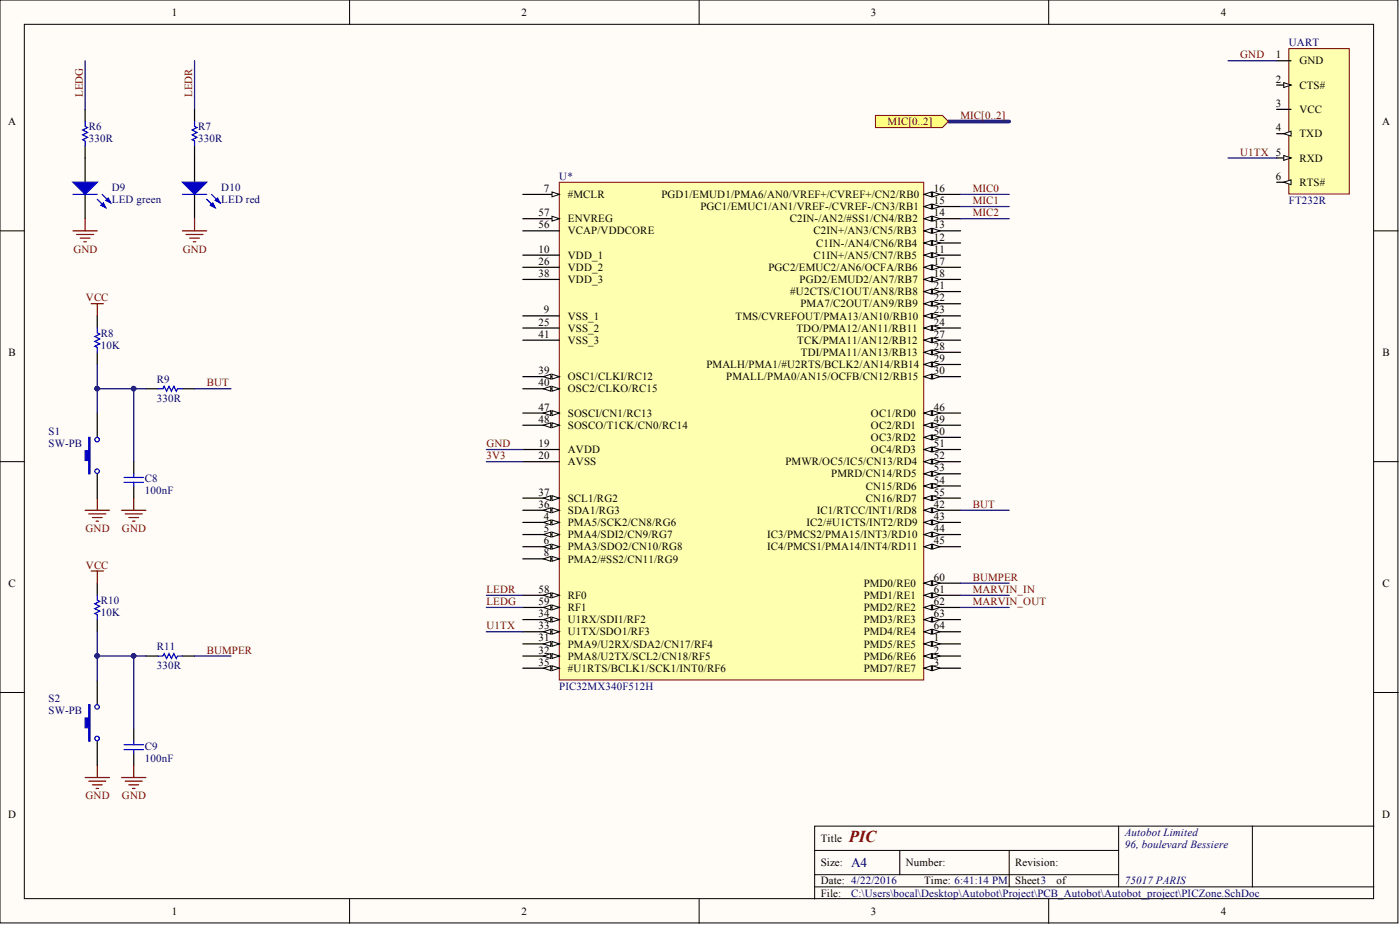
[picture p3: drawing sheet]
<svg xmlns="http://www.w3.org/2000/svg" width="292mm" height="193mm" viewBox="0 0 292 193" stroke-linecap="round" stroke-linejoin="round" font-family="sans-serif">
<defs><g id="words">
<text font-size="3.5" fill="#800000" x="177.1" y="175.6">PIC</text>
<text font-size="2.8" fill="#000080" x="177.6" y="180.9">A4</text>
<g font-size="2.3">
<text x="35.9" y="3.3">1</text>
<text x="108.8" y="3.3">2</text>
<text x="181.7" y="3.3">3</text>
<text x="254.7" y="3.3">4</text>
<text x="266.2" y="12.2">1</text>
<text x="266.2" y="17.2">2</text>
<text x="271.1" y="13.4">GND</text>
<text x="266.2" y="22.3">3</text>
<text x="271.1" y="18.5">CTS#</text>
<text x="271.1" y="23.6">VCC</text>
<text x="1.7" y="26.1">A</text>
<text x="266.2" y="27.4">4</text>
<text x="271.1" y="28.6">TXD</text>
<text x="288.4" y="26.1">A</text>
<text x="271.1" y="33.7">RXD</text>
<text x="113.5" y="40">7</text>
<text x="118.5" y="41.3">#MCLR</text>
<text x="138" y="41.3">PGD1/EMUD1/PMA6/AN0/VREF+/CVREF+/CN2/RB0</text>
<text x="194.8" y="40">16</text>
<text x="266.2" y="37.5">6</text>
<text x="271.1" y="38.8">RTS#</text>
<text x="112.4" y="45.1">57</text>
<text x="112.4" y="47.7">56</text>
<text x="118.5" y="46.4">ENVREG</text>
<text x="146.1" y="43.8">PGC1/EMUC1/AN1/VREF-/CVREF-/CN3/RB1</text>
<text x="164.8" y="46.4">C2IN-/AN2/#SS1/CN4/RB2</text>
<text x="194.8" y="42.6">15</text>
<text x="194.8" y="45.1">14</text>
<text x="194.8" y="47.7">13</text>
<text x="112.4" y="52.7">10</text>
<text x="118.5" y="48.9">VCAP/VDDCORE</text>
<text x="118.5" y="54">VDD_1</text>
<text x="169.7" y="48.9">C2IN+/AN3/CN5/RB3</text>
<text x="169.7" y="54">C1IN+/AN5/CN7/RB5</text>
<text x="170.3" y="51.5">C1IN-/AN4/CN6/RB4</text>
<text x="194.8" y="50.2">12</text>
<text x="194.8" y="52.7">11</text>
<text x="112.4" y="55.3">26</text>
<text x="112.4" y="57.8">38</text>
<text x="118.5" y="56.5">VDD_2</text>
<text x="118.5" y="59.1">VDD_3</text>
<text x="160.3" y="56.5">PGC2/EMUC2/AN6/OCFA/RB6</text>
<text x="166.8" y="59.1">PGD2/EMUD2/AN7/RB7</text>
<text x="194.8" y="55.3">17</text>
<text x="194.8" y="57.8">18</text>
<text x="113.5" y="65.4">9</text>
<text x="164.9" y="61.6">#U2CTS/C1OUT/AN8/RB8</text>
<text x="167" y="64.1">PMA7/C2OUT/AN9/RB9</text>
<text x="194.8" y="60.3">21</text>
<text x="194.8" y="62.9">22</text>
<text x="194.8" y="65.4">23</text>
<text x="112.4" y="67.9">25</text>
<text x="112.4" y="70.5">41</text>
<text x="118.5" y="66.7">VSS_1</text>
<text x="118.5" y="69.2">VSS_2</text>
<text x="118.5" y="71.7">VSS_3</text>
<text x="153.5" y="66.7">TMS/CVREFOUT/PMA13/AN10/RB10</text>
<text x="166.2" y="69.2">TDO/PMA12/AN11/RB11</text>
<text x="166.3" y="71.7">TCK/PMA11/AN12/RB12</text>
<text x="194.8" y="67.9">24</text>
<text x="194.8" y="70.5">27</text>
<text x="1.8" y="74.3">B</text>
<text x="147.4" y="76.8">PMALH/PMA1/#U2RTS/BCLK2/AN14/RB14</text>
<text x="167.1" y="74.3">TDI/PMA11/AN13/RB13</text>
<text x="194.8" y="73">28</text>
<text x="194.8" y="75.5">29</text>
<text x="288.4" y="74.3">B</text>
<text x="112.4" y="78.1">39</text>
<text x="112.4" y="80.6">40</text>
<text x="118.5" y="79.3">OSC1/CLKI/RC12</text>
<text x="118.5" y="81.9">OSC2/CLKO/RC15</text>
<text x="151.5" y="79.3">PMALL/PMA0/AN15/OCFB/CN12/RB15</text>
<text x="194.8" y="78.1">30</text>
<text x="112.4" y="85.7">47</text>
<text x="112.4" y="88.2">48</text>
<text x="118.5" y="86.9">SOSCI/CN1/RC13</text>
<text x="118.5" y="89.5">SOSCO/T1CK/CN0/RC14</text>
<text x="181.7" y="86.9">OC1/RD0</text>
<text x="181.7" y="89.5">OC2/RD1</text>
<text x="194.8" y="85.7">46</text>
<text x="194.8" y="88.2">49</text>
<text x="112.4" y="93.3">19</text>
<text x="112.4" y="95.8">20</text>
<text x="118.5" y="94.5">AVDD</text>
<text x="181.7" y="92">OC3/RD2</text>
<text x="181.7" y="94.5">OC4/RD3</text>
<text x="194.8" y="90.7">50</text>
<text x="194.8" y="93.3">51</text>
<text x="194.8" y="95.8">52</text>
<text x="118.5" y="97.1">AVSS</text>
<text x="163.9" y="97.1">PMWR/OC5/IC5/CN13/RD4</text>
<text x="173.4" y="99.6">PMRD/CN14/RD5</text>
<text x="194.8" y="98.3">53</text>
<text x="194.8" y="100.9">54</text>
<text x="112.4" y="103.4">37</text>
<text x="112.4" y="105.9">36</text>
<text x="118.5" y="104.7">SCL1/RG2</text>
<text x="118.5" y="107.2">SDA1/RG3</text>
<text x="170.4" y="107.2">IC1/RTCC/INT1/RD8</text>
<text x="180.6" y="102.1">CN15/RD6</text>
<text x="180.6" y="104.7">CN16/RD7</text>
<text x="194.8" y="103.4">55</text>
<text x="194.8" y="105.9">42</text>
<text x="113.5" y="108.5">4</text>
<text x="113.5" y="111">5</text>
<text x="113.5" y="113.5">6</text>
<text x="118.5" y="109.7">PMA5/SCK2/CN8/RG6</text>
<text x="118.5" y="112.3">PMA4/SDI2/CN9/RG7</text>
<text x="160.1" y="112.3">IC3/PMCS2/PMA15/INT3/RD10</text>
<text x="168.3" y="109.7">IC2/#U1CTS/INT2/RD9</text>
<text x="194.8" y="108.5">43</text>
<text x="194.8" y="111">44</text>
<text x="194.8" y="113.5">45</text>
<text x="113.5" y="116.1">8</text>
<text x="118.5" y="114.8">PMA3/SDO2/CN10/RG8</text>
<text x="118.5" y="117.3">PMA2/#SS2/CN11/RG9</text>
<text x="160.1" y="114.8">IC4/PMCS1/PMA14/INT4/RD11</text>
<text x="1.8" y="122.4">C</text>
<text x="112.4" y="123.7">58</text>
<text x="118.5" y="124.9">RF0</text>
<text x="180.2" y="122.4">PMD0/RE0</text>
<text x="180.2" y="124.9">PMD1/RE1</text>
<text x="194.8" y="121.1">60</text>
<text x="194.8" y="123.7">61</text>
<text x="288.4" y="122.4">C</text>
<text x="112.4" y="126.2">59</text>
<text x="112.4" y="128.8">34</text>
<text x="112.4" y="131.3">33</text>
<text x="118.5" y="127.5">RF1</text>
<text x="118.5" y="130">U1RX/SDI1/RF2</text>
<text x="180.2" y="127.5">PMD2/RE2</text>
<text x="180.2" y="130">PMD3/RE3</text>
<text x="194.8" y="126.2">62</text>
<text x="194.8" y="128.8">63</text>
<text x="194.8" y="131.3">64</text>
<text x="112.4" y="133.8">31</text>
<text x="112.4" y="136.4">32</text>
<text x="118.5" y="132.6">U1TX/SDO1/RF3</text>
<text x="118.5" y="135.1">PMA9/U2RX/SDA2/CN17/RF4</text>
<text x="118.5" y="137.6">PMA8/U2TX/SCL2/CN18/RF5</text>
<text x="180.2" y="132.6">PMD4/RE4</text>
<text x="180.2" y="135.1">PMD5/RE5</text>
<text x="180.2" y="137.6">PMD6/RE6</text>
<text x="194.8" y="133.8">1</text>
<text x="194.8" y="136.4">2</text>
<text x="112.4" y="138.9">35</text>
<text x="118.5" y="140.2">#U1RTS/BCLK1/SCK1/INT0/RF6</text>
<text x="180.2" y="140.2">PMD7/RE7</text>
<text x="194.8" y="138.9">3</text>
<text x="1.7" y="170.6">D</text>
<text x="288.4" y="170.6">D</text>
<text x="171.2" y="175.6">Title</text>
<text x="171.2" y="180.7">Size:</text>
<text x="171.2" y="184.5">Date: 4/22/2016</text>
<text x="189" y="180.7">Number:</text>
<text x="192.8" y="184.5">Time: 6:41:14 PM</text>
<text x="211.8" y="180.7">Revision:</text>
<text x="211.8" y="184.5">Sheet3</text>
<text x="220.5" y="184.5">of</text>
<text x="35.9" y="190.8">1</text>
<text x="108.8" y="190.8">2</text>
<text x="171.2" y="187">File:</text>
<text x="181.7" y="190.8">3</text>
<text x="254.7" y="190.8">4</text>
</g>
<g font-size="2.3" fill="#000080">
<text x="268.9" y="9.6">UART</text>
<text x="18.5" y="27.1">R6</text>
<text x="18.5" y="29.7">330R</text>
<text x="41.4" y="27.1">R7</text>
<text x="41.4" y="29.7">330R</text>
<text x="23.3" y="39.8">D9</text>
<text x="46.2" y="39.8">D10</text>
<text x="116.7" y="37.5">U*</text>
<text x="23.3" y="42.3">LED green</text>
<text x="46.2" y="42.3">LED red</text>
<text x="268.9" y="42.6">FT232R</text>
<text x="21.1" y="70.2">R8</text>
<text x="21.1" y="72.7">10K</text>
<text x="32.7" y="79.8">R9</text>
<text x="32.7" y="83.9">330R</text>
<text x="10.1" y="90.7">S1</text>
<text x="10.1" y="93.3">SW-PB</text>
<text x="30.2" y="100.6">C8</text>
<text x="30.2" y="103.2">100nF</text>
<text x="21.1" y="126">R10</text>
<text x="21.1" y="128.5">10K</text>
<text x="32.7" y="135.6">R11</text>
<text x="32.7" y="139.6">330R</text>
<text x="116.7" y="144">PIC32MX340F512H</text>
<text x="10.1" y="146.5">S2</text>
<text x="10.1" y="149">SW-PB</text>
<text x="30.2" y="156.4">C9</text>
<text x="30.2" y="158.9">100nF</text>
<text x="234.7" y="174.4">Autobot Limited</text>
<text x="234.7" y="176.9">96, boulevard Bessiere</text>
<text x="234.7" y="184.5">75017 PARIS</text>
<text x="177.6" y="187">C:\Users\bocal\Desktop\Autobot\Project\PCB_Autobot\Autobot_project\PICZone.SchDoc</text>
</g>
<g font-size="2.3" fill="#800000">
<text x="258.8" y="12.2">GND</text>
<text x="17.3" y="20.3" transform="rotate(-90 17.3 20.3)">LEDG</text>
<text x="40.1" y="20.3" transform="rotate(-90 40.1 20.3)">LEDR</text>
<text x="185.2" y="26.1">MIC[0..2]</text>
<text x="200.4" y="24.8">MIC[0..2]</text>
<text x="258.8" y="32.4">U1TX 5</text>
<text x="203" y="40">MIC0</text>
<text x="203" y="42.6">MIC1</text>
<text x="203" y="45.1">MIC2</text>
<text x="15.3" y="52.7">GND</text>
<text x="38.1" y="52.7">GND</text>
<text x="17.9" y="62.9">VCC</text>
<text x="43.1" y="80.6">BUT</text>
<text x="101.5" y="93.3">GND</text>
<text x="101.5" y="95.8">3V3</text>
<text x="203" y="105.9">BUT</text>
<text x="17.8" y="111">GND</text>
<text x="25.5" y="111">GND</text>
<text x="17.9" y="118.6">VCC</text>
<text x="101.5" y="123.7">LEDR</text>
<text x="203" y="121.1">BUMPER</text>
<text x="203" y="123.7">MARVIN_IN</text>
<text x="101.5" y="126.2">LEDG</text>
<text x="101.5" y="131.3">U1TX</text>
<text x="203" y="126.2">MARVIN_OUT</text>
<text x="43.1" y="136.4">BUMPER</text>
<text x="17.8" y="166.8">GND</text>
<text x="25.5" y="166.8">GND</text>
</g>
</g></defs>
<g fill="#fffcf8" stroke="#000" stroke-width=".21">
<path d="M0 0h291.7v192.5h-291.7z"/>
<path d="M5.1 5.1h281.5v182.4h-281.5z"/>
</g>
<g fill="none" stroke="#000" stroke-width=".21">
<path d="M72.9 0v5.1M145.9 0v5.1M218.8 0v5.1M0 48.2h5.1M286.7 48.2h5M0 96.3h5.1M286.7 96.3h5M0 144.5h5.1M286.7 144.5h5M170 177.4h63.4M187.7 177.4v5.1M210.6 177.4v7.6"/>
<path d="M233.4 172.3v12.7M261.3 172.3h-91.3v15.2M286.7 172.3h-25.4v12.7M72.9 187.5v5.1M145.9 187.5v5.1M170 185h116.7M170 182.5h63.4M218.8 187.5v5.1"/>
</g>
<path d="M116.7 38h76v103.9h-76z" fill="#ffffb0" stroke="#800000" stroke-width=".21"/>
<path d="M109.1 40.6h7.6" fill="none" stroke="#000" stroke-width=".25"/>
<path d="M115.2 40l1.5 .6-1.5 .5z" fill="#fffcf8" stroke="#000" stroke-width=".21"/>
<path d="M109.1 45.6h7.6" fill="none" stroke="#000" stroke-width=".25"/>
<path d="M115.2 45.1l1.5 .5-1.5 .5z" fill="#fffcf8" stroke="#000" stroke-width=".21"/>
<path d="M109.1 48.2h7.6M109.1 53.2h7.6M109.1 55.8h7.6M109.1 58.3h7.6M109.1 65.9h7.6M109.1 68.4h7.6M109.1 71h7.6M109.1 78.6h7.6" fill="none" stroke="#000" stroke-width=".25"/>
<g fill="#fffcf8" stroke="#000" stroke-width=".21">
<path d="M115.2 78.1l1.5 .5-1.5 .5z"/>
<path d="M113.4 78.6l1.5-.5v1z"/>
</g>
<path d="M109.1 81.1h7.6" fill="none" stroke="#000" stroke-width=".25"/>
<g fill="#fffcf8" stroke="#000" stroke-width=".21">
<path d="M115.2 80.6l1.5 .5-1.5 .5z"/>
<path d="M113.4 81.1l1.5-.5v1z"/>
</g>
<path d="M109.1 86.2h7.6" fill="none" stroke="#000" stroke-width=".25"/>
<g fill="#fffcf8" stroke="#000" stroke-width=".21">
<path d="M115.2 85.7l1.5 .5-1.5 .5z"/>
<path d="M113.4 86.2l1.5-.5v1z"/>
</g>
<path d="M109.1 88.7h7.6" fill="none" stroke="#000" stroke-width=".25"/>
<g fill="#fffcf8" stroke="#000" stroke-width=".21">
<path d="M115.2 88.2l1.5 .5-1.5 .5z"/>
<path d="M113.4 88.7l1.5-.5v1z"/>
</g>
<path d="M109.1 93.8h7.6M109.1 96.3h7.6M109.1 103.9h7.6" fill="none" stroke="#000" stroke-width=".25"/>
<g fill="#fffcf8" stroke="#000" stroke-width=".21">
<path d="M115.2 103.4l1.5 .5-1.5 .5z"/>
<path d="M113.4 103.9l1.5-.5v1z"/>
</g>
<path d="M109.1 106.4h7.6" fill="none" stroke="#000" stroke-width=".25"/>
<g fill="#fffcf8" stroke="#000" stroke-width=".21">
<path d="M115.2 105.9l1.5 .5-1.5 .6z"/>
<path d="M113.4 106.4l1.5-.5v1.1z"/>
</g>
<path d="M109.1 109h7.6" fill="none" stroke="#000" stroke-width=".25"/>
<g fill="#fffcf8" stroke="#000" stroke-width=".21">
<path d="M115.2 108.5l1.5 .5-1.5 .5z"/>
<path d="M113.4 109l1.5-.5v1z"/>
</g>
<path d="M109.1 111.5h7.6" fill="none" stroke="#000" stroke-width=".25"/>
<g fill="#fffcf8" stroke="#000" stroke-width=".21">
<path d="M115.2 111l1.5 .5-1.5 .5z"/>
<path d="M113.4 111.5l1.5-.5v1z"/>
</g>
<path d="M109.1 114.1h7.6" fill="none" stroke="#000" stroke-width=".25"/>
<g fill="#fffcf8" stroke="#000" stroke-width=".21">
<path d="M115.2 113.5l1.5 .6-1.5 .5z"/>
<path d="M113.4 114.1l1.5-.6v1.1z"/>
</g>
<path d="M109.1 116.6h7.6" fill="none" stroke="#000" stroke-width=".25"/>
<g fill="#fffcf8" stroke="#000" stroke-width=".21">
<path d="M115.2 116.1l1.5 .5-1.5 .5z"/>
<path d="M113.4 116.6l1.5-.5v1z"/>
</g>
<path d="M109.1 124.2h7.6" fill="none" stroke="#000" stroke-width=".25"/>
<g fill="#fffcf8" stroke="#000" stroke-width=".21">
<path d="M115.2 123.7l1.5 .5-1.5 .5z"/>
<path d="M113.4 124.2l1.5-.5v1z"/>
</g>
<path d="M109.1 126.7h7.6" fill="none" stroke="#000" stroke-width=".25"/>
<g fill="#fffcf8" stroke="#000" stroke-width=".21">
<path d="M115.2 126.2l1.5 .5-1.5 .5z"/>
<path d="M113.4 126.7l1.5-.5v1z"/>
</g>
<path d="M109.1 129.3h7.6" fill="none" stroke="#000" stroke-width=".25"/>
<g fill="#fffcf8" stroke="#000" stroke-width=".21">
<path d="M115.2 128.8l1.5 .5-1.5 .5z"/>
<path d="M113.4 129.3l1.5-.5v1z"/>
</g>
<path d="M109.1 131.8h7.6" fill="none" stroke="#000" stroke-width=".25"/>
<g fill="#fffcf8" stroke="#000" stroke-width=".21">
<path d="M115.2 131.3l1.5 .5-1.5 .5z"/>
<path d="M113.4 131.8l1.5-.5v1z"/>
</g>
<path d="M109.1 134.3h7.6" fill="none" stroke="#000" stroke-width=".25"/>
<g fill="#fffcf8" stroke="#000" stroke-width=".21">
<path d="M115.2 133.8l1.5 .5-1.5 .5z"/>
<path d="M113.4 134.3l1.5-.5v1z"/>
</g>
<path d="M109.1 136.9h7.6" fill="none" stroke="#000" stroke-width=".25"/>
<g fill="#fffcf8" stroke="#000" stroke-width=".21">
<path d="M115.2 136.4l1.5 .5-1.5 .5z"/>
<path d="M113.4 136.9l1.5-.5v1z"/>
</g>
<path d="M109.1 139.4h7.6" fill="none" stroke="#000" stroke-width=".25"/>
<g fill="#fffcf8" stroke="#000" stroke-width=".21">
<path d="M115.2 138.9l1.5 .5-1.5 .5z"/>
<path d="M113.4 139.4l1.5-.5v1z"/>
</g>
<path d="M192.8 40.6h7.6" fill="none" stroke="#000" stroke-width=".25"/>
<g fill="#fffcf8" stroke="#000" stroke-width=".21">
<path d="M192.8 40.6l1.5-.6v1.1z"/>
<path d="M194.6 40l1.5 .6-1.5 .5z"/>
</g>
<path d="M192.8 43.1h7.6" fill="none" stroke="#000" stroke-width=".25"/>
<g fill="#fffcf8" stroke="#000" stroke-width=".21">
<path d="M192.8 43.1l1.5-.5v1z"/>
<path d="M194.6 42.6l1.5 .5-1.5 .5z"/>
</g>
<path d="M192.8 45.6h7.6" fill="none" stroke="#000" stroke-width=".25"/>
<g fill="#fffcf8" stroke="#000" stroke-width=".21">
<path d="M192.8 45.6l1.5-.5v1z"/>
<path d="M194.6 45.1l1.5 .5-1.5 .5z"/>
</g>
<path d="M192.8 48.2h7.6" fill="none" stroke="#000" stroke-width=".25"/>
<g fill="#fffcf8" stroke="#000" stroke-width=".21">
<path d="M192.8 48.2l1.5-.5v1z"/>
<path d="M194.6 47.7l1.5 .5-1.5 .5z"/>
</g>
<path d="M192.8 50.7h7.6" fill="none" stroke="#000" stroke-width=".25"/>
<g fill="#fffcf8" stroke="#000" stroke-width=".21">
<path d="M192.8 50.7l1.5-.5v1z"/>
<path d="M194.6 50.2l1.5 .5-1.5 .5z"/>
</g>
<path d="M192.8 53.2h7.6" fill="none" stroke="#000" stroke-width=".25"/>
<g fill="#fffcf8" stroke="#000" stroke-width=".21">
<path d="M192.8 53.2l1.5-.5v1z"/>
<path d="M194.6 52.7l1.5 .5-1.5 .5z"/>
</g>
<path d="M192.8 55.8h7.6" fill="none" stroke="#000" stroke-width=".25"/>
<g fill="#fffcf8" stroke="#000" stroke-width=".21">
<path d="M192.8 55.8l1.5-.5v1z"/>
<path d="M194.6 55.3l1.5 .5-1.5 .5z"/>
</g>
<path d="M192.8 58.3h7.6" fill="none" stroke="#000" stroke-width=".25"/>
<g fill="#fffcf8" stroke="#000" stroke-width=".21">
<path d="M192.8 58.3l1.5-.5v1z"/>
<path d="M194.6 57.8l1.5 .5-1.5 .5z"/>
</g>
<path d="M192.8 60.8h7.6" fill="none" stroke="#000" stroke-width=".25"/>
<g fill="#fffcf8" stroke="#000" stroke-width=".21">
<path d="M192.8 60.8l1.5-.5v1z"/>
<path d="M194.6 60.3l1.5 .5-1.5 .5z"/>
</g>
<path d="M192.8 63.4h7.6" fill="none" stroke="#000" stroke-width=".25"/>
<g fill="#fffcf8" stroke="#000" stroke-width=".21">
<path d="M192.8 63.4l1.5-.5v1z"/>
<path d="M194.6 62.9l1.5 .5-1.5 .5z"/>
</g>
<path d="M192.8 65.9h7.6" fill="none" stroke="#000" stroke-width=".25"/>
<g fill="#fffcf8" stroke="#000" stroke-width=".21">
<path d="M192.8 65.9l1.5-.5v1z"/>
<path d="M194.6 65.4l1.5 .5-1.5 .5z"/>
</g>
<path d="M192.8 68.4h7.6" fill="none" stroke="#000" stroke-width=".25"/>
<g fill="#fffcf8" stroke="#000" stroke-width=".21">
<path d="M192.8 68.4l1.5-.5v1z"/>
<path d="M194.6 67.9l1.5 .5-1.5 .5z"/>
</g>
<path d="M192.8 71h7.6" fill="none" stroke="#000" stroke-width=".25"/>
<g fill="#fffcf8" stroke="#000" stroke-width=".21">
<path d="M192.8 71l1.5-.5v1z"/>
<path d="M194.6 70.5l1.5 .5-1.5 .5z"/>
</g>
<path d="M192.8 73.5h7.6" fill="none" stroke="#000" stroke-width=".25"/>
<g fill="#fffcf8" stroke="#000" stroke-width=".21">
<path d="M192.8 73.5l1.5-.5v1z"/>
<path d="M194.6 73l1.5 .5-1.5 .5z"/>
</g>
<path d="M192.8 76h7.6" fill="none" stroke="#000" stroke-width=".25"/>
<g fill="#fffcf8" stroke="#000" stroke-width=".21">
<path d="M192.8 76l1.5-.5v1z"/>
<path d="M194.6 75.5l1.5 .5-1.5 .5z"/>
</g>
<path d="M192.8 78.6h7.6" fill="none" stroke="#000" stroke-width=".25"/>
<g fill="#fffcf8" stroke="#000" stroke-width=".21">
<path d="M192.8 78.6l1.5-.5v1z"/>
<path d="M194.6 78.1l1.5 .5-1.5 .5z"/>
</g>
<path d="M192.8 86.2h7.6" fill="none" stroke="#000" stroke-width=".25"/>
<g fill="#fffcf8" stroke="#000" stroke-width=".21">
<path d="M192.8 86.2l1.5-.5v1z"/>
<path d="M194.6 85.7l1.5 .5-1.5 .5z"/>
</g>
<path d="M192.8 88.7h7.6" fill="none" stroke="#000" stroke-width=".25"/>
<g fill="#fffcf8" stroke="#000" stroke-width=".21">
<path d="M192.8 88.7l1.5-.5v1z"/>
<path d="M194.6 88.2l1.5 .5-1.5 .5z"/>
</g>
<path d="M192.8 91.2h7.6" fill="none" stroke="#000" stroke-width=".25"/>
<g fill="#fffcf8" stroke="#000" stroke-width=".21">
<path d="M192.8 91.2l1.5-.5v1z"/>
<path d="M194.6 90.7l1.5 .5-1.5 .5z"/>
</g>
<path d="M192.8 93.8h7.6" fill="none" stroke="#000" stroke-width=".25"/>
<g fill="#fffcf8" stroke="#000" stroke-width=".21">
<path d="M192.8 93.8l1.5-.5v1z"/>
<path d="M194.6 93.3l1.5 .5-1.5 .5z"/>
</g>
<path d="M192.8 96.3h7.6" fill="none" stroke="#000" stroke-width=".25"/>
<g fill="#fffcf8" stroke="#000" stroke-width=".21">
<path d="M192.8 96.3l1.5-.5v1z"/>
<path d="M194.6 95.8l1.5 .5-1.5 .5z"/>
</g>
<path d="M192.8 98.8h7.6" fill="none" stroke="#000" stroke-width=".25"/>
<g fill="#fffcf8" stroke="#000" stroke-width=".21">
<path d="M192.8 98.8l1.5-.5v1.1z"/>
<path d="M194.6 98.3l1.5 .5-1.5 .6z"/>
</g>
<path d="M192.8 101.4h7.6" fill="none" stroke="#000" stroke-width=".25"/>
<g fill="#fffcf8" stroke="#000" stroke-width=".21">
<path d="M192.8 101.4l1.5-.5v1z"/>
<path d="M194.6 100.9l1.5 .5-1.5 .5z"/>
</g>
<path d="M192.8 103.9h7.6" fill="none" stroke="#000" stroke-width=".25"/>
<g fill="#fffcf8" stroke="#000" stroke-width=".21">
<path d="M192.8 103.9l1.5-.5v1z"/>
<path d="M194.6 103.4l1.5 .5-1.5 .5z"/>
</g>
<path d="M192.8 106.4h7.6" fill="none" stroke="#000" stroke-width=".25"/>
<g fill="#fffcf8" stroke="#000" stroke-width=".21">
<path d="M192.8 106.4l1.5-.5v1.1z"/>
<path d="M194.6 105.9l1.5 .5-1.5 .6z"/>
</g>
<path d="M192.8 109h7.6" fill="none" stroke="#000" stroke-width=".25"/>
<g fill="#fffcf8" stroke="#000" stroke-width=".21">
<path d="M192.8 109l1.5-.5v1z"/>
<path d="M194.6 108.5l1.5 .5-1.5 .5z"/>
</g>
<path d="M192.8 111.5h7.6" fill="none" stroke="#000" stroke-width=".25"/>
<g fill="#fffcf8" stroke="#000" stroke-width=".21">
<path d="M192.8 111.5l1.5-.5v1z"/>
<path d="M194.6 111l1.5 .5-1.5 .5z"/>
</g>
<path d="M192.8 114.1h7.6" fill="none" stroke="#000" stroke-width=".25"/>
<g fill="#fffcf8" stroke="#000" stroke-width=".21">
<path d="M192.8 114.1l1.5-.6v1.1z"/>
<path d="M194.6 113.5l1.5 .6-1.5 .5z"/>
</g>
<path d="M192.8 121.7h7.6" fill="none" stroke="#000" stroke-width=".25"/>
<g fill="#fffcf8" stroke="#000" stroke-width=".21">
<path d="M192.8 121.7l1.5-.6v1.1z"/>
<path d="M194.6 121.1l1.5 .6-1.5 .5z"/>
</g>
<path d="M192.8 124.2h7.6" fill="none" stroke="#000" stroke-width=".25"/>
<g fill="#fffcf8" stroke="#000" stroke-width=".21">
<path d="M192.8 124.2l1.5-.5v1z"/>
<path d="M194.6 123.7l1.5 .5-1.5 .5z"/>
</g>
<path d="M192.8 126.7h7.6" fill="none" stroke="#000" stroke-width=".25"/>
<g fill="#fffcf8" stroke="#000" stroke-width=".21">
<path d="M192.8 126.7l1.5-.5v1z"/>
<path d="M194.6 126.2l1.5 .5-1.5 .5z"/>
</g>
<path d="M192.8 129.3h7.6" fill="none" stroke="#000" stroke-width=".25"/>
<g fill="#fffcf8" stroke="#000" stroke-width=".21">
<path d="M192.8 129.3l1.5-.5v1z"/>
<path d="M194.6 128.8l1.5 .5-1.5 .5z"/>
</g>
<path d="M192.8 131.8h7.6" fill="none" stroke="#000" stroke-width=".25"/>
<g fill="#fffcf8" stroke="#000" stroke-width=".21">
<path d="M192.8 131.8l1.5-.5v1z"/>
<path d="M194.6 131.3l1.5 .5-1.5 .5z"/>
</g>
<path d="M192.8 134.3h7.6" fill="none" stroke="#000" stroke-width=".25"/>
<g fill="#fffcf8" stroke="#000" stroke-width=".21">
<path d="M192.8 134.3l1.5-.5v1z"/>
<path d="M194.6 133.8l1.5 .5-1.5 .5z"/>
</g>
<path d="M192.8 136.9h7.6" fill="none" stroke="#000" stroke-width=".25"/>
<g fill="#fffcf8" stroke="#000" stroke-width=".21">
<path d="M192.8 136.9l1.5-.5v1z"/>
<path d="M194.6 136.4l1.5 .5-1.5 .5z"/>
</g>
<path d="M192.8 139.4h7.6" fill="none" stroke="#000" stroke-width=".25"/>
<g fill="#fffcf8" stroke="#000" stroke-width=".21">
<path d="M192.8 139.4l1.5-.5v1z"/>
<path d="M194.6 138.9l1.5 .5-1.5 .5z"/>
</g>
<g fill="none" stroke="#000" stroke-width=".25">
<path d="M17.8 22.8v2.5M17.8 30.4v7.6M40.6 22.8v2.5M40.6 30.4v7.6M17.8 40.6v5M40.6 40.6v5M20.3 65.9v2.5M20.3 73.5v2.5M20.3 86.2v5M20.3 98.8v5.1M27.9 96.3v2.5M30.4 81.1h2.6"/>
<path d="M38.1 81.1h2.5M27.9 101.4v2.5M20.3 121.7v2.5M20.3 129.3v2.5M30.4 136.9h2.6M38.1 136.9h2.5M20.3 141.9v5.1M20.3 154.6v5.1M27.9 152.1v2.5M27.9 157.1v2.6"/>
</g>
<g fill="none" stroke="#00f" stroke-width=".25">
<path d="M17.8 25.3v1.1l.5 .2-1 .5 1 .5-1 .5 1 .5-1 .6 .5 .2v1M40.6 25.3v1.1l.5 .2-1 .5 1 .5-1 .5 1 .5-1 .6 .5 .2v1M15.2 40.6h5.1M20.3 41.6l1.8 1.7M21.3 40.6l1.8 1.7M38.1 40.6h5M43.1 41.6l1.8 1.7M44.1 40.6l1.8 1.7M20.3 68.4v1l.5 .3-1 .5 1 .5-1 .5 1 .5-1 .5 .5 .3v1M25.9 99.6h4M27.9 98.8v.8M33 81.1h1l.2-.5 .6 1 .5-1 .5 1 .5-1 .5 1 .2-.5h1.1"/>
<path d="M25.9 100.6h4M27.9 100.6v.8M20.3 124.2v1l.5 .3-1 .5 1 .5-1 .5 1 .5-1 .5 .5 .2v1.1M33 136.9h1l.2-.5 .6 1 .5-1 .5 1 .5-1 .5 1 .2-.5h1.1M25.9 156.4h4M25.9 155.4h4M27.9 154.6v.8M27.9 156.4v.7"/>
<circle cx="20.3" cy="98.3" r=".47"/>
<circle cx="20.3" cy="91.7" r=".47"/>
<circle cx="20.3" cy="154.1" r=".47"/>
<circle cx="20.3" cy="147.5" r=".47"/>
</g>
<g fill="none" stroke="#000080" stroke-width=".25">
<path d="M17.8 12.7v10.1M40.6 12.7v10.1M20.3 76v5.1h7.6M20.3 81.1v5.1M30.4 81.1h-2.5v15.2M40.6 81.1h7.6M200.4 106.4h10.2M20.3 131.8v5.1h7.6M20.3 136.9v5M30.4 136.9h-2.5v15.2M40.6 136.9h7.6M101.5 126.7h7.6"/>
<path d="M101.5 124.2h7.6M200.4 126.7h10.2M200.4 124.2h10.2M200.4 121.7h10.2"/>
</g>
<g fill="#00f" stroke="#00f" stroke-width=".25">
<path d="M15.2 38h5.1l-2.5 2.6z"/>
<path d="M21.1 42.8l.5-.5 .5 1z"/>
<path d="M22.1 41.8l.5-.5 .5 1z"/>
<path d="M38.1 38h5l-2.5 2.6z"/>
<path d="M43.9 42.8l.5-.5 .5 1z"/>
<path d="M44.9 41.8l.5-.5 .5 1z"/>
<path d="M18.5 91.2h.3v7.6h-.3v-2.7h-.7v-2.1h.7z" fill-rule="evenodd"/>
<path d="M18.5 147h.3v7.6h-.3v-2.8h-.7v-2h.7z" fill-rule="evenodd"/>
</g>
<g fill="none" stroke="#800000" stroke-width=".25">
<path d="M15.2 48.2h5.1M16 48.9h3.5M16.7 49.7h2.1M17.5 50.4h.5M17.8 45.6v2.6M38.1 48.2h5M38.8 48.9h3.6M39.6 49.7h2M40.3 50.4h.5M40.6 45.6v2.6M19 63.4h2.6M20.3 63.4v2.5"/>
<path d="M17.8 106.4h5M18.5 107.2h3.6M19 119.1h2.6M19.3 108h2M20 108.7h.5M20.3 103.9v2.5M20.3 119.1v2.6M25.4 106.4h5M26.1 107.2h3.6M26.9 108h2M27.7 108.7h.5M27.9 103.9v2.5"/>
<path d="M20.3 159.7v2.5M27.9 159.7v2.5M17.8 162.2h5M18.5 163h3.6M19.3 163.7h2M20 164.5h.5M25.4 162.2h5M26.1 163h3.6M26.9 163.7h2M27.7 164.5h.5"/>
</g>
<g fill="#000080" stroke="#000080" stroke-width=".21">
<circle cx="27.9" cy="81.1" r=".47"/>
<circle cx="20.3" cy="81.1" r=".47"/>
<circle cx="27.9" cy="136.8" r=".47"/>
<circle cx="20.3" cy="136.8" r=".47"/>
</g>
<path d="M268.9 10.1h12.6v30.4h-12.6z" fill="#ffffb0" stroke="#800000" stroke-width=".21"/>
<path d="M266.4 12.7h3M266.4 17.7h3" fill="none" stroke="#000" stroke-width=".25"/>
<path d="M267.8 17.2l1.6 .5-1.6 .6z" fill="#fffcf8" stroke="#000" stroke-width=".21"/>
<path d="M266.4 22.8h3M266.4 27.9h3" fill="none" stroke="#000" stroke-width=".25"/>
<path d="M267.8 27.9l1.6-.5v1z" fill="#fffcf8" stroke="#000" stroke-width=".21"/>
<path d="M266.4 33h3" fill="none" stroke="#000" stroke-width=".25"/>
<path d="M267.8 32.4l1.6 .6-1.6 .5z" fill="#fffcf8" stroke="#000" stroke-width=".21"/>
<path d="M266.4 38h3" fill="none" stroke="#000" stroke-width=".25"/>
<path d="M267.8 38l1.6-.5v1z" fill="#fffcf8" stroke="#000" stroke-width=".21"/>
<path d="M256.2 12.7h10.2M256.2 33h10.2M200.4 40.6h10.2M200.4 43.1h10.2M200.4 45.6h10.2M101.5 93.8h7.6M101.5 96.3h7.6M101.5 131.8h7.6" fill="none" stroke="#000080" stroke-width=".25"/>
<path d="M197.9 25.3h12.7" fill="none" stroke="#000080" stroke-width=".76"/>
<path d="M182.7 24.1h13.9l1.3 1.2-1.3 1.3h-13.9z" fill-rule="evenodd" fill="#ffff80" stroke="#800000" stroke-width=".21"/>
<use href="#words"/>
</svg>
